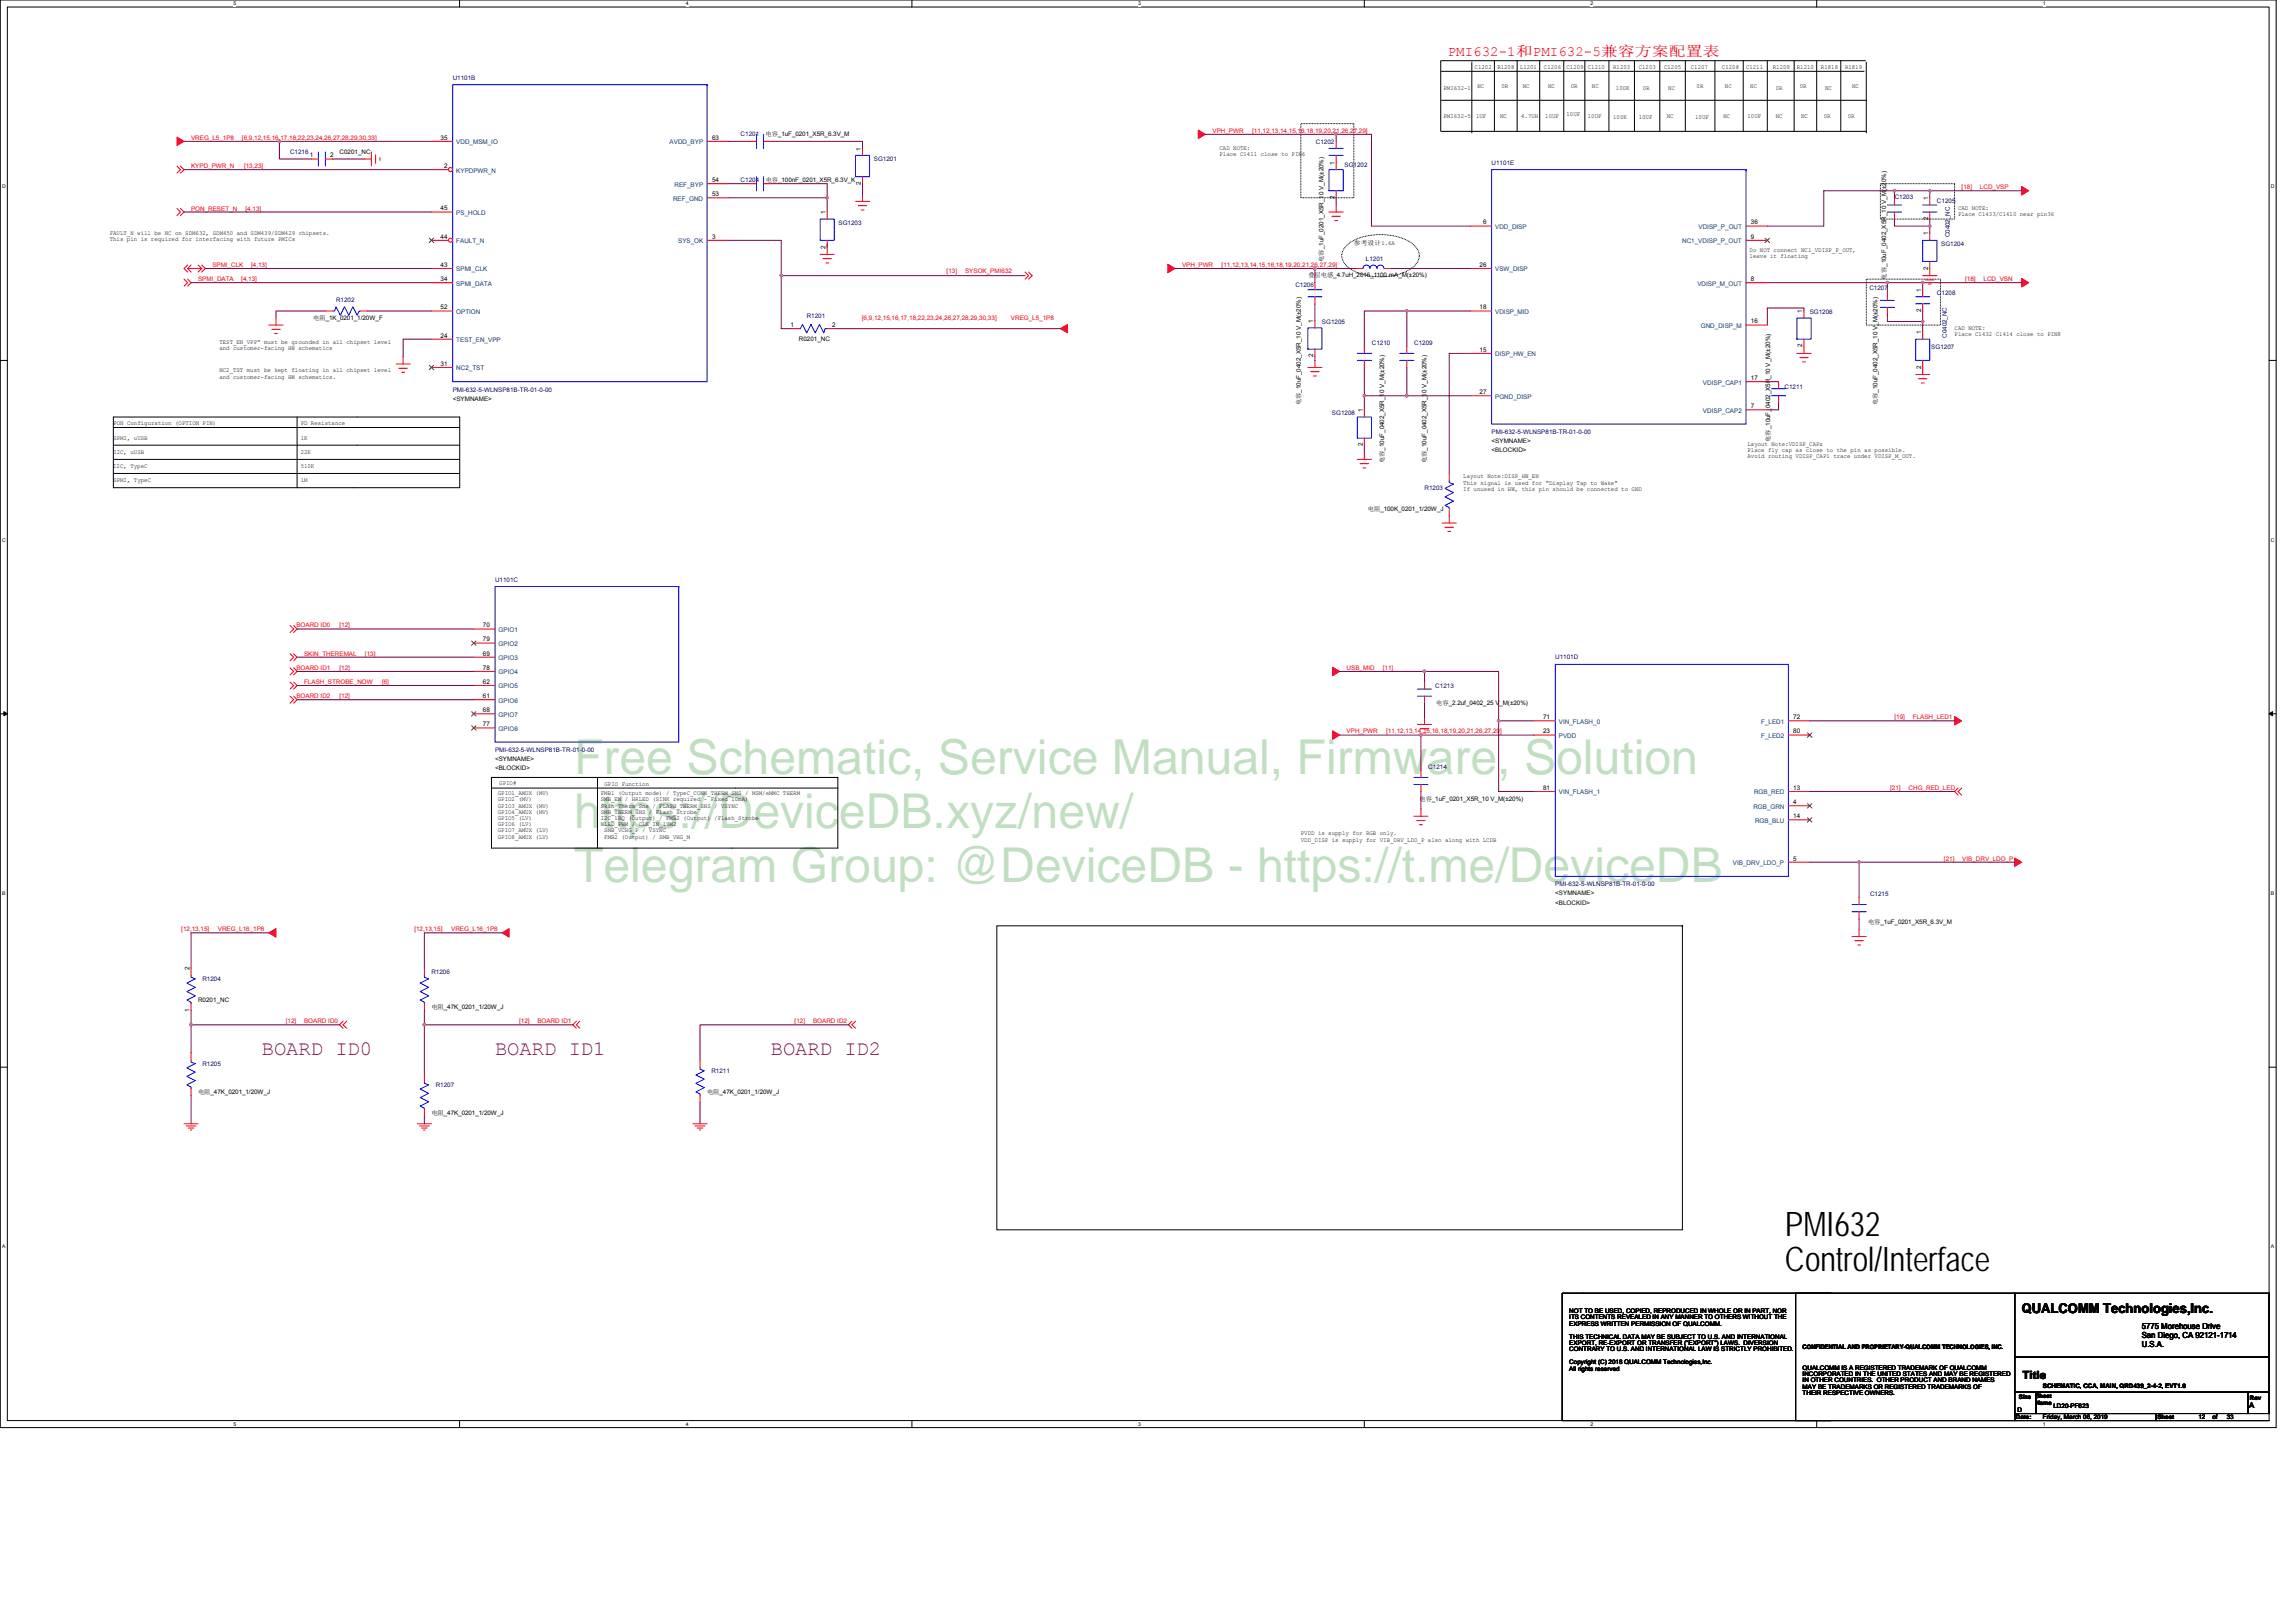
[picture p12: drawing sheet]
<svg xmlns="http://www.w3.org/2000/svg" width="297mm" height="210mm" viewBox="0 0 297 210" stroke-linecap="round" stroke-linejoin="round" font-family="sans-serif">
<defs><g id="words">
<g font-size="6.2" fill="#008000">
<text x="74.3" y="100.2">Free Schematic, Service Manual, Firmware, Solution</text>
<text x="74.3" y="107.2">https://DeviceDB.xyz/new/</text>
<text x="74.3" y="114.1">Telegram Group: @DeviceDB - https://t.me/DeviceDB</text>
</g>
<g font-size="4.4">
<text x="230.9" y="160">PMI632</text>
<text x="230.9" y="164.4">Control/Interface</text>
</g>
<g font-size="2.6" fill="#800080">
<text x="33.9" y="136.5">BOARD ID0</text>
<text x="64" y="136.5">BOARD ID1</text>
<text x="99.7" y="136.5">BOARD ID2</text>
</g>
<text font-size="1.8" fill="#f00" x="187.3" y="7.3">PMI632-1和PMI632-5兼电兼兼兼兼兼</text>
<text font-size="1.7" x="261.6" y="169.9">QUALCOMM Technologies,Inc.</text>
<text font-size="1.5" x="261.6" y="178.4">Title</text>
<g font-size="1.1">
<text x="277.1" y="172">5775 Morehouse Drive</text>
<text x="277.1" y="173.1">San Diego, CA 92121-1714</text>
<text x="277.1" y="174.2">U.S.A.</text>
</g>
<text font-size="1" x="291" y="182.2">A</text>
<g font-size=".8" fill="#000080">
<text x="58.6" y="10.3">U1101B</text>
<text x="95.8" y="17.6">C1201</text>
<text x="37.5" y="19.9">C1216</text>
<text x="95.8" y="23.6">C1204</text>
<text x="113" y="20.8">SG1201</text>
<text x="170.2" y="18.6">C1202</text>
<text x="173.9" y="21.6">SG1202</text>
<text x="193" y="21.3">U1101E</text>
<text x="108.5" y="29.1">SG1203</text>
<text x="245.1" y="25.8">C1203</text>
<text x="250.6" y="26.3">C1205</text>
<text x="176.7" y="33.8">L1201</text>
<text x="251.1" y="31.8">SG1204</text>
<text x="252.2" y="30.7" transform="rotate(-90 252.2 30.7)">C0402_NC</text>
<text x="43.5" y="39.1">R1202</text>
<text x="104.4" y="41.1">R1201</text>
<text x="167.6" y="37.1">C1206</text>
<text x="171" y="41.9">SG1205</text>
<text x="234.1" y="40.6">SG1206</text>
<text x="241.8" y="37.5">C1207</text>
<text x="250.6" y="38.2">C1208</text>
<text x="177.5" y="44.6">C1210</text>
<text x="183" y="44.6">C1209</text>
<text x="249.8" y="45.1">SG1207</text>
<text x="251.9" y="43.7" transform="rotate(-90 251.9 43.7)">C0402_NC</text>
<text x="58.6" y="50.7">PMI-632-5-WLNSP81B-TR-01-0-00</text>
<text x="172.3" y="53.7">SG1208</text>
<text x="230.9" y="50.3">C1211</text>
<text x="193" y="56.1">PMI-632-5-WLNSP81B-TR-01-0-00</text>
<text x="184.3" y="63.4">R1203</text>
<text x="64" y="75.2">U1101C</text>
<text x="185.7" y="89">C1213</text>
<text x="201.2" y="85.3">U1101D</text>
<text x="64" y="97.3">PMI-632-5-WLNSP81B-TR-01-0-00</text>
<text x="184.8" y="99.5">C1214</text>
<text x="201.2" y="114.7">PMI-632-5-WLNSP81B-TR-01-0-00</text>
<text x="241.9" y="115.9">C1215</text>
<text x="55.8" y="126">R1206</text>
<text x="26.2" y="126.9">R1204</text>
<text x="26.2" y="137.9">R1205</text>
<text x="56.4" y="140.6">R1207</text>
<text x="92" y="138.8">R1211</text>
</g>
<g font-size=".8">
<text x="186.7" y="11.6">PMI632-1</text>
<text x="190.8" y="8.9">C1202</text>
<text x="191.2" y="11.4">NC</text>
<text x="193.7" y="8.9">R1208</text>
<text x="194.2" y="11.4">0R</text>
<text x="196.6" y="8.9">L1201</text>
<text x="197" y="11.4">NC</text>
<text x="199.7" y="8.9">C1206</text>
<text x="200.3" y="11.4">NC</text>
<text x="202.7" y="8.9">C1209</text>
<text x="203.2" y="11.4">0R</text>
<text x="205.4" y="8.9">C1210</text>
<text x="205.9" y="11.4">NC</text>
<text x="208.7" y="8.9">R1203</text>
<text x="209.1" y="11.6">100K</text>
<text x="212" y="8.9">C1203</text>
<text x="212.5" y="11.6">0R</text>
<text x="215.3" y="8.9">C1205</text>
<text x="215.8" y="11.6">NC</text>
<text x="218.8" y="8.9">C1207</text>
<text x="219.5" y="11.4">0R</text>
<text x="222.8" y="8.9">C1208</text>
<text x="223.2" y="11.4">NC</text>
<text x="225.9" y="8.9">C1211</text>
<text x="226.4" y="11.4">NC</text>
<text x="229.4" y="8.9">R1209</text>
<text x="229.7" y="11.6">0R</text>
<text x="232.5" y="8.9">R1210</text>
<text x="232.9" y="11.4">0R</text>
<text x="235.6" y="8.9">R1818</text>
<text x="236.1" y="11.6">NC</text>
<text x="238.7" y="8.9">R1819</text>
<text x="239.6" y="11.4">NC</text>
<text x="99" y="17.6">电电_1uF_0201_X5R_6.3V_M</text>
<text x="186.7" y="15.3">PMI632-5</text>
<text x="191" y="15.3">1UF</text>
<text x="194.1" y="15.3">NC</text>
<text x="196.8" y="15.3">4.7UH</text>
<text x="199.9" y="15.3">10UF</text>
<text x="202.7" y="15.1">10UF</text>
<text x="205.4" y="15.3">10UF</text>
<text x="208.7" y="15.5">100K</text>
<text x="212" y="15.5">10UF</text>
<text x="215.6" y="15.3">NC</text>
<text x="219.3" y="15.5">10UF</text>
<text x="223" y="15.3">NC</text>
<text x="226.1" y="15.3">10UF</text>
<text x="229.7" y="15.3">NC</text>
<text x="233" y="15.3">NC</text>
<text x="235.9" y="15.3">0R</text>
<text x="239.1" y="15.3">0R</text>
<text x="40.1" y="20.4">1</text>
<text x="42.7" y="20.4">2</text>
<text x="43.9" y="19.9">C0201_NC</text>
<text x="57" y="18.1">35</text>
<text x="57.5" y="21.7">2</text>
<text x="92.1" y="18.1">63</text>
<text x="92.1" y="23.6">54</text>
<text x="99.1" y="23.6">电电_100nF_0201_X5R_6.3V_K</text>
<text x="111.4" y="23.9" transform="rotate(-90 111.4 23.9)">2</text>
<text x="111.4" y="19.5" transform="rotate(-90 111.4 19.5)">1</text>
<text x="157.8" y="19.4">CAD NOTE:</text>
<text x="157.8" y="20.2">Place C1411 close to PIN6</text>
<text x="172.7" y="21.3" transform="rotate(-90 172.7 21.3)">1</text>
<text x="57" y="27.2">45</text>
<text x="92.1" y="25.4">53</text>
<text x="106.8" y="27.7" transform="rotate(-90 106.8 27.7)">1</text>
<text x="172.7" y="25.8" transform="rotate(-90 172.7 25.8)">2</text>
<text x="191.9" y="29">6</text>
<text x="226.5" y="29">36</text>
<text x="249.4" y="28.5" transform="rotate(-90 249.4 28.5)">2</text>
<text x="249.4" y="25.9" transform="rotate(-90 249.4 25.9)">1</text>
<text x="253.3" y="27.2">CAD NOTE:</text>
<text x="253.3" y="28">Place C1433/C1410 near pin36</text>
<text x="14.2" y="30.4">FAULT_N will be NC on SDM632, SDM450 and SDM439/SDM429 chipsets.</text>
<text x="14.2" y="31.2">This pin is required for interfacing with future PMICs</text>
<text x="57" y="30.9">44</text>
<text x="57" y="34.5">43</text>
<text x="92.1" y="30.9">3</text>
<text x="106.8" y="32.2" transform="rotate(-90 106.8 32.2)">2</text>
<text x="169.3" y="35.8">叠叠电叠_4.7uH_2016_1100 mA_M(±20%)</text>
<text x="171.2" y="33.9" transform="rotate(-90 171.2 33.9)">电电_1uF_0201_X5R_10 V_M(±20%)</text>
<text x="175.2" y="31.7">参参参参1.6A</text>
<text x="191.4" y="34.5">26</text>
<text x="226.4" y="32.6">Do NOT connect NC1_VDISP_P_OUT,</text>
<text x="226.4" y="33.4">leave it floating</text>
<text x="226.5" y="30.9">9</text>
<text x="249.4" y="34.9" transform="rotate(-90 249.4 34.9)">2</text>
<text x="249.4" y="30.5" transform="rotate(-90 249.4 30.5)">1</text>
<text x="40.5" y="41.4">电电_1K_0201_1/20W_F</text>
<text x="57" y="40">52</text>
<text x="57" y="36.4">34</text>
<text x="169.9" y="41.8" transform="rotate(-90 169.9 41.8)">1</text>
<text x="191.4" y="40">18</text>
<text x="226.5" y="36.4">8</text>
<text x="226.5" y="41.8">16</text>
<text x="233.2" y="40.5" transform="rotate(-90 233.2 40.5)">1</text>
<text x="244" y="36.2" transform="rotate(-90 244 36.2)">电电_10uF_0402_X5R_10 V_M(±20%)</text>
<text x="248.5" y="40.4" transform="rotate(-90 248.5 40.4)">2</text>
<text x="248.5" y="37.8" transform="rotate(-90 248.5 37.8)">1</text>
<text x="28.4" y="44.5">TEST_EN_VPP&quot; must be grounded in all chipset level</text>
<text x="28.4" y="45.3">and customer-facing HW schematics</text>
<text x="57" y="47.3">31</text>
<text x="57" y="43.7">24</text>
<text x="102.3" y="42.3">1</text>
<text x="103.4" y="44.2">R0201_NC</text>
<text x="107.7" y="42.3">2</text>
<text x="169.9" y="46.2" transform="rotate(-90 169.9 46.2)">2</text>
<text x="191.4" y="45.5">15</text>
<text x="233.2" y="45" transform="rotate(-90 233.2 45)">2</text>
<text x="248.5" y="47.7" transform="rotate(-90 248.5 47.7)">2</text>
<text x="248.5" y="43.2" transform="rotate(-90 248.5 43.2)">1</text>
<text x="252.9" y="42.7">CAD NOTE:</text>
<text x="252.9" y="43.5">Place C1432 C1414 close to PIN8</text>
<text x="28.4" y="48.2">NC2_TST must be kept floating in all chipset level</text>
<text x="28.4" y="49">and customer-facing HW schematics.</text>
<text x="58.6" y="51.9">&lt;SYMNAME&gt;</text>
<text x="168.3" y="52.5" transform="rotate(-90 168.3 52.5)">电电_10uF_0402_X5R_10 V_M(±20%)</text>
<text x="176.3" y="53.3" transform="rotate(-90 176.3 53.3)">1</text>
<text x="191.4" y="51">27</text>
<text x="226.5" y="49.2">17</text>
<text x="226.5" y="52.8">7</text>
<text x="242.9" y="52.5" transform="rotate(-90 242.9 52.5)">电电_10uF_0402_X5R_10 V_M(±20%)</text>
<text x="14.7" y="56.9">SPMI, uUSB</text>
<text x="14.7" y="58.7">I2C, uUSB</text>
<text x="14.7" y="55">PON Configuration (OPTION PIN)</text>
<text x="38.9" y="55">PD Resistance</text>
<text x="38.9" y="56.9">1K</text>
<text x="38.9" y="58.7">22K</text>
<text x="176.3" y="57.8" transform="rotate(-90 176.3 57.8)">2</text>
<text x="179.1" y="59.9" transform="rotate(-90 179.1 59.9)">电电_10uF_0402_X5R_10 V_M(±20%)</text>
<text x="184.6" y="59.9" transform="rotate(-90 184.6 59.9)">电电_10uF_0402_X5R_10 V_M(±20%)</text>
<text x="193" y="57.3">&lt;SYMNAME&gt;</text>
<text x="193" y="58.5">&lt;BLOCKID&gt;</text>
<text x="226.1" y="57.7">Layout Note:VDISP_CAPx</text>
<text x="226.1" y="58.5">Place fly cap as close to the pin as possible.</text>
<text x="226.1" y="59.3">Avoid routing VDISP_CAP1 trace under VDISP_M_OUT.</text>
<text x="229" y="57.2" transform="rotate(-90 229 57.2)">电电_10uF_0402_X5R_10 V_M(±20%)</text>
<text x="14.6" y="60.5">I2C, TypeC</text>
<text x="14.7" y="62.4">SPMI, TypeC</text>
<text x="38.9" y="60.5">510K</text>
<text x="38.9" y="62.4">1M</text>
<text x="189.3" y="61.9">Layout Note:DISP_HW_EN</text>
<text x="189.3" y="62.7">This signal is used for &quot;Display Tap to Wake&quot;</text>
<text x="189.3" y="63.5">If unused in HW, this pin should be connected to GND</text>
<text x="177" y="66.1">电电_100K_0201_1/20W_J</text>
<text x="62.5" y="83">79</text>
<text x="62.5" y="81.2">70</text>
<text x="62.5" y="88.5">62</text>
<text x="62.5" y="86.7">78</text>
<text x="62.5" y="84.8">69</text>
<text x="62.5" y="90.3">61</text>
<text x="62.5" y="92.1">68</text>
<text x="62.5" y="94">77</text>
<text x="185.8" y="91.2">电电_2.2uf_0402_25 V_M(±20%)</text>
<text x="199.6" y="93">71</text>
<text x="199.6" y="94.9">23</text>
<text x="232" y="94.9">80</text>
<text x="232" y="93">72</text>
<text x="64" y="98.5">&lt;SYMNAME&gt;</text>
<text x="64" y="99.7">&lt;BLOCKID&gt;</text>
<text x="64.6" y="101.6">GPIO#</text>
<text x="78.2" y="101.7">GPIO Function</text>
<text x="64.4" y="102.9">GPIO1_AMUX (MV)</text>
<text x="64.4" y="103.7">GPIO2 (MV)</text>
<text x="64.4" y="104.5">GPIO3_AMUX (MV)</text>
<text x="64.4" y="105.3">GPIO4_AMUX (MV)</text>
<text x="64.4" y="106.1">GPIO5 (LV)</text>
<text x="64.4" y="106.9">GPIO6 (LV)</text>
<text x="64.4" y="107.7">GPIO7_AMUX (LV)</text>
<text x="77.7" y="102.9">FMB1 (Output mode) / TypeC_CONN_THERM_SNS / MSM/eMMC THERM</text>
<text x="77.7" y="103.7">SMB_EN / HRLED (SINK required – Fixed 10mA)</text>
<text x="77.7" y="104.5">Skin_Therm_Sns / FLASH_THERM_SNS / VSYNC</text>
<text x="77.7" y="105.3">SMB_THERM_SNS / Flash_Strobe</text>
<text x="77.7" y="106.1">I2C_1RQ (Output) / FMB2 (Output) /Flash_Strobe</text>
<text x="77.7" y="106.9">WLED_PWM / CLK_IN_19M2</text>
<text x="78.2" y="107.7">SMB_VCHG_P / VSYNC</text>
<text x="183.6" y="103.6">电电_1uF_0201_X5R_10 V_M(±20%)</text>
<text x="199.6" y="102.2">81</text>
<text x="232" y="102.2">13</text>
<text x="232" y="104">4</text>
<text x="232" y="105.9">14</text>
<text x="64.4" y="108.5">GPIO8_AMUX (LV)</text>
<text x="78.2" y="108.5">FMB2 (Output) / SMB_VHG_M</text>
<text x="168.3" y="108.1">PVDD is supply for RGB only.</text>
<text x="168.3" y="108.9">VDD_DISP is supply for VIB_DRV_LDO_P also along with LCDB</text>
<text x="232" y="111.3">5</text>
<text x="201.2" y="115.8">&lt;SYMNAME&gt;</text>
<text x="201.2" y="117">&lt;BLOCKID&gt;</text>
<text x="241.7" y="119.6">电电_1uF_0201_X5R_6.3V_M</text>
<text x="24.5" y="125.5" transform="rotate(-90 24.5 125.5)">2</text>
<text x="24.5" y="130.9" transform="rotate(-90 24.5 130.9)">1</text>
<text x="25.6" y="129.6">R0201_NC</text>
<text x="55.8" y="130.6">电电_47K_0201_1/20W_J</text>
<text x="25.6" y="141.5">电电_47K_0201_1/20W_J</text>
<text x="91.5" y="141.5">电电_47K_0201_1/20W_J</text>
<text x="55.8" y="144.3">电电_47K_0201_1/20W_J</text>
<text x="203" y="169.9">NOT TO BE USED, COPIED, REPRODUCED IN WHOLE OR IN PART, NOR</text>
<text x="203" y="170.7">ITS CONTENTS REVEALED IN ANY MANNER TO OTHERS WITHOUT THE</text>
<text x="203" y="171.5">EXPRESS WRITTEN PERMISSION OF QUALCOMM.</text>
<text x="203" y="173.2">THIS TECHNICAL DATA MAY BE SUBJECT TO U.S. AND INTERNATIONAL</text>
<text x="203" y="174">EXPORT, RE-EXPORT OR TRANSFER (&quot;EXPORT&quot;) LAWS. DIVERSION</text>
<text x="203" y="174.8">CONTRARY TO U.S. AND INTERNATIONAL LAW IS STRICTLY PROHIBITED.</text>
<text x="203" y="176.5">Copyright (C) 2018 QUALCOMM Technologies,Inc.</text>
<text x="203" y="177.3">All rights reserved</text>
<text x="233.2" y="177.2">QUALCOMM IS A REGISTERED TRADEMARK OF QUALCOMM</text>
<text x="233.2" y="178">INCORPORATED IN THE UNITED STATES AND MAY BE REGISTERED</text>
<text x="233.2" y="178.8">IN OTHER COUNTRIES. OTHER PRODUCT AND BRAND NAMES</text>
<text x="233.2" y="179.7">MAY BE TRADEMARKS OR REGISTERED TRADEMARKS OF</text>
<text x="233.2" y="174.5">CONFIDENTIAL AND PROPRIETARY-QUALCOMM TECHNOLOGIES, INC.</text>
<text x="264.3" y="179.5">SCHEMATIC, CCA, MAIN, QRD439_2-4-2, EVT1.0</text>
<text x="233.2" y="180.5">THEIR RESPECTIVE OWNERS.</text>
<text x="260.8" y="183.6">Date:</text>
<text x="261" y="182.7">D</text>
<text x="261.2" y="181">Size</text>
<text x="263.4" y="180.9">Sheet</text>
<text x="263.4" y="181.7">Name</text>
<text x="264.3" y="183.6">Friday, March 08, 2019</text>
<text x="265.7" y="182.2">LD20-PF623</text>
<text x="279.1" y="183.6">Sheet</text>
<text x="284.4" y="183.6">12</text>
<text x="286.2" y="183.6">of</text>
<text x="288.1" y="183.6">33</text>
<text x="291.1" y="181.1">Rev</text>
</g>
<g font-size=".8" fill="#f00">
<text x="156.9" y="17.2">VPH_PWR</text>
<text x="162" y="17.2">[11,12,13,14,15,16,18,19,20,21,26,27,29]</text>
<text x="24.7" y="21.7">KYPD_PWR_N</text>
<text x="24.7" y="18.1">VREG_L5_1P8</text>
<text x="31.3" y="18.1">[6,9,12,15,16,17,18,22,23,24,26,27,28,29,30,33]</text>
<text x="31.6" y="21.7">[13,23]</text>
<text x="24.7" y="27.2">PON_RESET_N</text>
<text x="31.8" y="27.2">[4,13]</text>
<text x="253.8" y="24.5">[18]</text>
<text x="256.2" y="24.5">LCD_VSP</text>
<text x="27.5" y="34.5">SPMI_CLK</text>
<text x="32.5" y="34.5">[4,13]</text>
<text x="122.5" y="35.4">[13]</text>
<text x="124.9" y="35.4">SYSOK_PMI632</text>
<text x="152.9" y="34.5">VPH_PWR</text>
<text x="158" y="34.5">[11,12,13,14,15,16,18,19,20,21,26,27,29]</text>
<text x="25.6" y="36.4">SPMI_DATA</text>
<text x="31.2" y="36.4">[4,13]</text>
<text x="111.5" y="41.4">[6,9,12,15,16,17,18,22,23,24,26,27,28,29,30,33]</text>
<text x="130.8" y="41.4">VREG_L5_1P8</text>
<text x="254.2" y="36.4">[18]</text>
<text x="256.6" y="36.4">LCD_VSN</text>
<text x="38.4" y="81.2">BOARD ID0</text>
<text x="43.9" y="81.2">[12]</text>
<text x="38.4" y="86.7">BOARD ID1</text>
<text x="39.3" y="88.5">FLASH_STROBE_NOW</text>
<text x="39.3" y="84.8">SKIN_THEREMAL</text>
<text x="43.9" y="86.7">[12]</text>
<text x="47.2" y="84.8">[13]</text>
<text x="49.4" y="88.5">[6]</text>
<text x="174.2" y="86.7">USB_MID</text>
<text x="178.9" y="86.7">[11]</text>
<text x="38.4" y="90.3">BOARD ID2</text>
<text x="43.9" y="90.3">[12]</text>
<text x="174.2" y="94.9">VPH_PWR</text>
<text x="179.3" y="94.9">[11,12,13,14,15,16,18,19,20,21,26,27,29]</text>
<text x="245.1" y="93.1">[19]</text>
<text x="247.5" y="93.1">FLASH_LED1</text>
<text x="244.5" y="102.2">[21]</text>
<text x="246.9" y="102.2">CHG_RED_LED</text>
<text x="251.5" y="111.4">[21]</text>
<text x="253.9" y="111.4">VIB_DRV_LDO_P</text>
<text x="23.4" y="120.5">[12,13,15]</text>
<text x="28.2" y="120.5">VREG_L16_1P8</text>
<text x="53.6" y="120.5">[12,13,15]</text>
<text x="58.4" y="120.5">VREG_L16_1P8</text>
<text x="37" y="132.4">[12]</text>
<text x="39.3" y="132.4">BOARD ID0</text>
<text x="67.2" y="132.4">[12]</text>
<text x="69.5" y="132.4">BOARD ID1</text>
<text x="102.8" y="132.4">[12]</text>
<text x="105.2" y="132.4">BOARD ID2</text>
</g>
<g font-size=".8" fill="#004080">
<text x="59" y="22.3">KYPDPWR_N</text>
<text x="59" y="18.7">VDD_MSM_IO</text>
<text x="86.6" y="18.7">AVDD_BYP</text>
<text x="59" y="27.8">PS_HOLD</text>
<text x="87.1" y="26">REF_GND</text>
<text x="87.3" y="24.2">REF_BYP</text>
<text x="193.4" y="29.6">VDD_DISP</text>
<text x="219.7" y="29.6">VDISP_P_OUT</text>
<text x="59" y="31.5">FAULT_N</text>
<text x="59" y="35.1">SPMI_CLK</text>
<text x="87.7" y="31.5">SYS_OK</text>
<text x="193.4" y="35.1">VSW_DISP</text>
<text x="217.6" y="31.5">NC1_VDISP_P_OUT</text>
<text x="59" y="40.6">OPTION</text>
<text x="59" y="37">SPMI_DATA</text>
<text x="193.4" y="40.6">VDISP_MID</text>
<text x="219.6" y="37">VDISP_M_OUT</text>
<text x="59" y="47.9">NC2_TST</text>
<text x="59" y="44.3">TEST_EN_VPP</text>
<text x="193.4" y="46.1">DISP_HW_EN</text>
<text x="220" y="42.4">GND_DISP_M</text>
<text x="193.4" y="51.6">PGND_DISP</text>
<text x="220.3" y="49.8">VDISP_CAP1</text>
<text x="220.3" y="53.4">VDISP_CAP2</text>
<text x="64.5" y="83.6">GPIO2</text>
<text x="64.5" y="81.8">GPIO1</text>
<text x="64.5" y="89.1">GPIO5</text>
<text x="64.5" y="87.2">GPIO4</text>
<text x="64.5" y="85.4">GPIO3</text>
<text x="64.5" y="90.9">GPIO6</text>
<text x="64.5" y="92.7">GPIO7</text>
<text x="64.5" y="94.6">GPIO8</text>
<text x="201.7" y="93.6">VIN_FLASH_0</text>
<text x="201.7" y="95.5">PVDD</text>
<text x="227.9" y="95.5">F_LED2</text>
<text x="227.9" y="93.6">F_LED1</text>
<text x="201.7" y="102.8">VIN_FLASH_1</text>
<text x="226.8" y="104.6">RGB_GRN</text>
<text x="226.9" y="102.8">RGB_RED</text>
<text x="227.1" y="106.4">RGB_BLU</text>
<text x="224.2" y="111.9">VIB_DRV_LDO_P</text>
</g>
<g font-size=".7">
<text x="30.2" y=".7">5</text>
<text x="88.7" y=".7">4</text>
<text x="147.2" y=".7">3</text>
<text x="205.8" y=".7">2</text>
<text x="264.3" y=".7">1</text>
<text x=".3" y="24.4">D</text>
<text x="293.8" y="24.4">D</text>
<text x=".3" y="70.1">C</text>
<text x="293.8" y="70.1">C</text>
<text x=".3" y="115.8">B</text>
<text x="293.8" y="115.8">B</text>
<text x=".3" y="161.5">A</text>
<text x="293.8" y="161.5">A</text>
<text x="30.2" y="184.5">5</text>
<text x="88.7" y="184.5">4</text>
<text x="147.2" y="184.5">3</text>
<text x="205.8" y="184.5">2</text>
<text x="264.3" y="184.5">1</text>
</g>
</g></defs>
<path d="M0 0h294.5v184.7h-294.5zM.9 .9h292.7v182.9h-292.7z" fill="none" stroke="#000" stroke-width=".13"/>
<g fill="#fff">
<path d="M30.2 .1h.4v.7h-.4z"/>
<path d="M30.2 183.9h.4v.7h-.4z"/>
</g>
<path d="M59.5 0v.9M59.5 183.8v.9" fill="none" stroke="#000" stroke-width=".13"/>
<g fill="#fff">
<path d="M88.7 .1h.4v.7h-.4z"/>
<path d="M88.7 183.9h.4v.7h-.4z"/>
</g>
<path d="M118 0v.9M118 183.8v.9" fill="none" stroke="#000" stroke-width=".13"/>
<g fill="#fff">
<path d="M147.2 .1h.4v.7h-.4z"/>
<path d="M147.2 183.9h.4v.7h-.4z"/>
</g>
<path d="M176.5 0v.9M176.5 183.8v.9" fill="none" stroke="#000" stroke-width=".13"/>
<g fill="#fff">
<path d="M205.8 .1h.3v.7h-.3z"/>
<path d="M205.8 183.9h.3v.7h-.3z"/>
</g>
<path d="M235 0v.9M235 183.8v.9" fill="none" stroke="#000" stroke-width=".13"/>
<g fill="#fff">
<path d="M264.3 .1h.3v.7h-.3z"/>
<path d="M264.3 183.9h.3v.7h-.3z"/>
<path d="M.3 23.8h.4v.7h-.4z"/>
<path d="M293.8 23.8h.5v.7h-.5z"/>
<path d="M.3 69.5h.4v.7h-.4z"/>
<path d="M293.8 69.5h.5v.7h-.5z"/>
</g>
<path d="M0 46.6h.9M293.6 46.6h.9" fill="none" stroke="#000" stroke-width=".13"/>
<g fill="#fff">
<path d="M.3 115.2h.4v.8h-.4z"/>
<path d="M293.8 115.2h.4v.8h-.4z"/>
</g>
<path d="M0 92.4h.9M293.6 92.4h.9" fill="none" stroke="#000" stroke-width=".13"/>
<path d="M.5 92.1l.4 .3-.4 .2zM293.6 92.4l.4-.3v.5z" fill="#000" stroke="#000" stroke-width=".13"/>
<g fill="#fff">
<path d="M.3 160.9h.4v.8h-.4z"/>
<path d="M293.8 160.9h.4v.8h-.4z"/>
</g>
<g fill="none" stroke="#000" stroke-width=".13">
<path d="M168.3 16h6.9v9.6h-6.9zM186.4 7.9v9.1M186.5 7.9h31.5M186.5 9.2h54.7M186.5 17h54.9M186.5 13h54.9M190.4 8v9.2M193.3 7.9v9.1M196.3 7.9v9.1M199.2 7.9v9.1M202.3 7.9v9.1M205 7.9v9.1"/>
<path d="M208.1 7.9v9.1M211.5 7.9v9.1M214.7 7.9v9.1M218 7.9h23.3M218 7.9v9.1M221.9 7.9v9.1M225.5 7.9v9.1M228.6 7.9v9.1M232.1 7.9v9.1M235 7.9v9.1M238.1 7.9v9.1M241.4 8v9.2"/>
<path d="M174.4 31.5a7.8 7.8 0 0 1 8.4 0 1.79 1.79 0 0 1 0 3.1 7.8 7.8 0 0 1-8.4 0 1.79 1.79 0 0 1 0-3.1zM241.4 36.1h9.6v6h-9.6zM243.3 23.8h9.6v4.5h-9.6zM14.7 54h44.8v9.1h-44.8zM14.7 55.3h44.8M14.7 57.6h44.8M14.7 59.4h44.8M38.4 54v9.1M14.7 61.3h44.8M63.6 100.6h44.8v9.1h-44.8zM63.6 102h44.8M77.3 100.6v9.1"/>
<path d="M129 119.8h88.7v39.3h-88.7zM217.7 119.8h.1M0 138.1h.9M293.6 138.1h.9M232.3 167.3h28.3v16.5h-28.3zM236.9 167.3h-34.8v16.5h34.8M260.6 167.3h33v8.3h-33zM260.6 175.6h33v4.5h-33zM260.6 167.3h.1M293.6 167.3h.1M293.6 175.6h.1M260.6 180.1h2.8v2.8h-2.8z"/>
<path d="M260.6 182.9h18.3v.9h-18.3zM263.4 180.1h.1M263.4 180.1h27.4v2.8h-27.4zM278.9 182.9h.1M278.9 183.8h14.7M290.8 180.1h2.8v2.8h-2.8zM290.8 180.1h.1M293.6 180.1h.1"/>
</g>
<g fill="none" stroke="#f00" stroke-width=".13">
<path d="M48 19.7v1.8M111.6 19.2v.9M22.9 27l.4 .4-.4 .5M22.9 21.5l.4 .4-.4 .5M23.3 27l.5 .4-.5 .5M23.3 21.5l.5 .4-.5 .5M23.8 36.1l.5 .5-.5 .4M24.3 34.7l.4 .5M24.3 34.7h1.8M24.3 34.3l-.5 .4 .5 .5M24.3 36.1l.4 .5-.4 .4M24.7 34.3l-.4 .4"/>
<path d="M25.6 34.3l.5 .4M26.1 34.3l.5 .4-.5 .5M26.1 34.7l-.5 .5M47.1 20.6h.9M48.6 20v1.1M49.1 20.4v.3M106.1 32.9h1.8M106.5 33.5h1.1M106.8 34h.4M107 31.1v1.8M107 27.4v.9M110.7 26.1h1.8"/>
<path d="M111 26.6h1.1M111.4 27.2h.4M111.6 25.1v1M111.6 22.9v.9M132.6 35.2l.5 .5-.5 .4M133.1 35.2l.4 .5-.4 .4M171.9 27.4h1.9M172.3 28h1.1M172.7 28.5h.3M172.9 26.5v.9M190.2 29.3h2.8M190.2 34.7h2.8"/>
<path d="M225.9 36.6h2.7M225.9 29.3h2.7M225.9 31.1h2.7M248.7 35.7h1.9M249.1 36.2h1.1M249.5 36.7h.3M249.7 34.7v1M34.8 42.1h1.8M35.2 42.6h1.1M35.5 43.2h.4M35.7 41.1v1M51.2 47.1h1.9"/>
<path d="M51.6 47.6h1.1M52 48.2h.3M52.2 46.2v.9M169.2 47.5h1.8M169.6 48.1h1.1M169.9 48.6h.4M170.1 46.6v.9M170.1 45.2v.9M170.1 41.5v.9M175.6 59.4h1.8M176 60h1.1M176.5 58.5v.9"/>
<path d="M176.5 56.7v.9M176.5 53v1M190.2 51.2h2.8M190.2 45.7h2.8M190.2 40.2h2.8M225.9 49.4h2.7M225.9 42.1h2.7M225.9 53h2.7M230.1 51.2v.9M230.1 49.4v.9M232.5 45.7h1.8M232.9 46.3h1"/>
<path d="M233.2 46.8h.4M233.4 44.8v.9M247.8 48.5h1.9M248.2 49h1.1M248.6 49.6h.3M248.7 47.5v1M176.3 60.5h.4M186.6 67.7h1.8M186.9 68.2h1.1M187.3 68.7h.4M187.5 66.7v1M37.5 88.2l.5 .5-.5 .5"/>
<path d="M37.5 84.6l.5 .4-.5 .5M37.5 80.9l.5 .5-.5 .4M37.5 86.4l.5 .5-.5 .4M37.5 90.1l.5 .4-.5 .5M38 88.2l.4 .5-.4 .5M38 84.6l.4 .4-.4 .5M38 80.9l.4 .5-.4 .4M38 86.4l.4 .5-.4 .4M38 90.1l.4 .4-.4 .5M61.3 88.7h2.7M61.3 90.5h2.7M61.3 92.4h2.7"/>
<path d="M61.3 94.2h2.7M61.3 83.2h2.7M61.3 81.4h2.7M61.3 86.9h2.7M61.3 85h2.7M183.4 93.7h1.8M183.7 94.3h1.1M184.1 94.8h.4M184.3 92.8v.9M182.9 105.6h1.8M183.3 106.2h1.1M183.6 106.7h.4"/>
<path d="M183.8 104.7v.9M253.3 102l-.4 .4 .4 .5M253.8 102l-.5 .4 .5 .5M24.7 129.8v.9M24.7 125.3v.9M44.4 132.1l-.5 .5 .5 .4M44.8 132.1l-.4 .5 .4 .4M74.6 132.1l-.5 .5 .5 .4M75 132.1l-.4 .5 .4 .4M90.6 137.2v.9M110.2 132.1l-.4 .5 .4 .4M110.7 132.1l-.5 .5 .5 .4"/>
<path d="M239.6 121.2h1.8M240 121.7h1.1M240.3 122.3h.4M240.5 120.2v1M23.8 145.4h1.8M24.1 145.7h1.3M24.4 145.9h.7M24.6 146.2h.2M54 145.4h1.8M54.3 145.7h1.2M54.5 145.9h.8M54.8 146.2h.2"/>
<path d="M89.6 145.4h1.9M89.9 145.7h1.3M90.2 145.9h.7M90.5 146.2h.2M90.6 141.7v.9"/>
</g>
<g fill="#f00" stroke="#f00" stroke-width=".13">
<path d="M22.9 17.7l.9 .6-.9 .5z" fill-rule="evenodd"/>
<path d="M137.2 42.5l.9-.5v1.1z" fill-rule="evenodd"/>
<path d="M151.1 34.2l.9 .5-.9 .6z" fill-rule="evenodd"/>
<path d="M252.9 92.7l.9 .6-.9 .5z" fill-rule="evenodd"/>
<path d="M260.6 111l1 .5-1 .6z" fill-rule="evenodd"/>
<path d="M172.4 86.3l.9 .6-.9 .5z" fill-rule="evenodd"/>
<path d="M172.4 94.6l.9 .5-.9 .6z" fill-rule="evenodd"/>
<path d="M261.6 36l.9 .6-.9 .5z" fill-rule="evenodd"/>
<path d="M261.6 24.1l.9 .6-.9 .5z" fill-rule="evenodd"/>
<path d="M155 16.8l.9 .6-.9 .5z" fill-rule="evenodd"/>
<path d="M34.8 120.7l.9-.6v1.1z" fill-rule="evenodd"/>
<path d="M65 120.7l.9-.6v1.1z" fill-rule="evenodd"/>
</g>
<g fill="none" stroke="#00f" stroke-width=".13">
<path d="M58.6 11h32.9v38.4h-32.9zM91.5 11h.1M106.1 28.3h1.8v2.8h-1.8zM107 31.1h.1M107 28.3h.1M110.7 20.1h1.8v2.8h-1.8zM111.6 22.9h.1M111.6 20.1h.1M193 21.9h32.9v33h-32.9zM225.9 21.9h.1M169.2 42.4h1.8v2.8h-1.8zM170.1 45.2h.1"/>
<path d="M170.1 42.4h.1M175.6 54h1.8v2.7h-1.8zM176.5 56.7h.1M176.5 54h.1M229.2 51.2h1.8M229.2 50.3h1.8M230.1 51.2h.1M230.1 50.3h.1M64 75.9h23.8v20.1h-23.8zM87.8 75.9h.1M24.7 126.2h.1M24.7 129.8h.1"/>
<path d="M24.7 126.2v.2l.6 .2-1.1 .6 1.1 .5-1.1 .6 1.1 .5-1.1 .6 .5 .3v.1M90.6 138.1h.1M90.6 138.1v.2l.5 .2-1.1 .6 1.1 .5-1.1 .6 1.1 .5-1.1 .6 .6 .2v.2M90.6 141.7h.1"/>
</g>
<path d="M228.4 30.8l.5 .6M228.9 30.8l-.6 .6M61 92.1l.6 .5M61 93.9l.6 .6M61 82.9l.6 .6M61.6 92.1l-.6 .5M61.6 93.9l-.6 .6M61.6 82.9l-.6 .6" fill="none" stroke="#804000" stroke-width=".13"/>
<circle cx="58.3" cy="21.9" r=".27" fill="#fff" stroke="#f00" stroke-width=".13"/>
<path d="M55.8 18.3h2.8M91.5 18.3h2.7M55.8 21.9h2.2M91.5 25.6h2.7M91.5 31.1h2.7M55.8 47.5h2.8" fill="none" stroke="#f00" stroke-width=".13"/>
<path d="M55.5 47.3l.6 .5M56.1 47.3l-.6 .5" fill="none" stroke="#804000" stroke-width=".13"/>
<circle cx="58.3" cy="31.1" r=".27" fill="#fff" stroke="#f00" stroke-width=".13"/>
<g fill="none" stroke="#f00" stroke-width=".13">
<path d="M97 18.3h.9M98.8 18.3h.9M172.9 18.3v.9M40.3 20.6h.9M42.1 20.6h.9M55.8 27.4h2.8M55.8 36.6h2.8M55.8 34.7h2.8M55.8 31.1h2.2M91.5 23.8h2.7M97 23.8h.9M98.8 23.8h.9"/>
<path d="M170.1 38.4v.9M170.1 36.6v.9M172.9 24.7v.9M172.9 20.1v1.8M175.4 34.7h.9M179.1 34.7h.9M244.2 39.8v.9M244.2 38v.9M245.1 27.4v.9M245.1 25.6v.9M248.7 37.5v.9M248.7 39.3v.9"/>
<path d="M249.7 33.8v.9M249.7 30.2v.9M249.7 25.6v.9M249.7 27.4v.9M42.1 40.2h.9M46.7 40.2h.9M55.8 43.9h2.8M55.8 40.2h2.8M102.4 42.5h1M107 42.5h.9M176.5 46.6v.9M176.5 44.8v.9"/>
<path d="M182 46.6v.9M182 44.8v.9M233.4 43.9v.9M233.4 40.2v.9M248.7 46.6v.9M248.7 43v.9M187.5 65.8v.9M187.5 61.3v.9M183.8 99.7v.9M184.3 88.2v1M184.3 90.1v.9M198.5 93.3h2.7"/>
<path d="M198.5 95.1h2.7M231.4 95.1h2.7M231.4 93.3h2.7M183.8 101.5v.9M198.5 102.4h2.7M231.4 102.4h2.7M231.4 104.2h2.7M231.4 106.1h2.7M231.4 111.5h2.7M240.5 116.1v.9M240.5 118v.9M24.7 136.2v1"/>
<path d="M54.9 129.8v.9M54.9 125.3v.9M54.9 139v.9M24.7 140.8v.9M54.9 143.6v.9"/>
</g>
<path d="M55.5 30.8l.6 .6M56.1 30.8l-.6 .6M233.8 94.8l.6 .6M234.4 94.8l-.6 .6M233.8 104l.6 .5M233.8 105.8l.6 .6M234.4 104l-.6 .5M234.4 105.8l-.6 .6" fill="none" stroke="#804000" stroke-width=".13"/>
<g fill="none" stroke="#00f" stroke-width=".13">
<path d="M41.2 19.7v1.8M42.1 19.7v1.8M97.9 17.4v1.8M97.9 18.3h.1M98.8 18.3h.1M98.8 17.4v1.8M171.9 19.2h1.9M172.9 19.2h.1M41.2 20.6h.1M42.1 20.6h.1M97.9 23.8h.1M97.9 22.9v1.8"/>
<path d="M98.8 22.9v1.8M98.8 23.8h.1M169.2 38.4h1.8M169.2 37.5h1.8M170.1 38.4h.1M170.1 37.5h.1M171.9 21.9h1.9v2.8h-1.9zM171.9 20.1h1.9M172.9 24.7h.1M172.9 21.9h.1M172.9 20.1h.1M176.3 34.7a.45 .45 0 0 1 .5-.4 .45 .45 0 0 1 .4 .4 .46 .46 0 0 1 .5-.4 .46 .46 0 0 1 .4 .4 .46 .46 0 0 1 .5-.4 .46 .46 0 0 1 .4 .4"/>
<path d="M176.3 34.7h.1M179.1 34.7h.1M243.3 39.8h1.8M243.3 38.9h1.8M244.2 27.4h1.8M244.2 26.5h1.8M244.2 39.8h.1M244.2 38.9h.1M245.1 27.4h.1M245.1 26.5h.1M247.8 38.4h1.9M247.8 39.3h1.9"/>
<path d="M248.7 38.4h.1M248.7 39.3h.1M248.7 26.5h1.9M248.7 27.4h1.9M248.7 31.1h1.9v2.7h-1.9zM249.7 33.8h.1M249.7 31.1h.1M249.7 26.5h.1M249.7 27.4h.1M43 40.2h.1M43 40.2h.3l.2-.5 .5 1.1 .6-1.1 .5 1.1 .6-1.1 .5 1.1 .3-.6h.2M46.7 40.2h.1"/>
<path d="M103.4 42.5h.1M103.4 42.5h.1l.3-.5 .6 1.1 .5-1.1 .6 1.1 .5-1.1 .6 1.1 .1-.6h.3M107 42.5h.1M175.6 46.6h1.8M175.6 45.7h1.8M176.5 46.6h.1M176.5 45.7h.1M181.1 46.6h1.8M181.1 45.7h1.8M182 46.6h.1M182 45.7h.1M232.5 41.1h1.8v2.8h-1.8z"/>
<path d="M233.4 43.9h.1M233.4 41.1h.1M247.8 43.9h1.9v2.7h-1.9zM248.7 46.6h.1M248.7 43.9h.1M187.5 62.2h.1M187.5 65.8h.1M187.5 62.2v.2l.5 .2-1.1 .6 1.1 .5-1.1 .6 1.1 .5-1.1 .6 .6 .3v.1M183.4 89.2h1.8M183.4 90.1h1.8M184.3 89.2h.1M184.3 90.1h.1"/>
<path d="M201.2 86h30.2v27.4h-30.2zM231.4 86h.1M182.9 100.6h1.8M182.9 101.5h1.8M183.8 100.6h.1M183.8 101.5h.1M239.6 117h1.8M239.6 118h1.8M240.5 117h.1M240.5 118h.1M24.7 137.2h.1M24.7 137.2v.2l.6 .2-1.1 .6 1.1 .5-1.1 .6 1.1 .5-1.1 .6 .5 .2v.2"/>
<path d="M54.9 126.2h.1M54.9 129.8h.1M54.9 126.2v.2l.6 .2-1.1 .6 1.1 .5-1.1 .6 1.1 .5-1.1 .6 .5 .3v.1M54.9 139.9h.1M54.9 139.9v.3l.6 .2-1.1 .5 1.1 .6-1.1 .5 1.1 .6-1.1 .5 .5 .3v.2M24.7 140.8h.1M54.9 143.6h.1"/>
</g>
<g fill="none" stroke="#800040" stroke-width=".13">
<path d="M23.8 18.3h12.3M55.8 18.3h-19.7v2.3h4.2M94.2 18.3h2.8M99.7 18.3h11.9v.9M155.9 17.4h17v.9M172.9 17.4h4.5v11.9h12.8M23.8 27.4h32M23.8 21.9h32M24.7 36.6h31.1M26.6 34.7h29.2M43 20.6h4.1M94.2 31.1h6.9v4.6"/>
<path d="M94.2 23.8h2.8M94.2 25.6h12.8M99.7 23.8h7.3v1.8M101.1 35.7h31.5M101.1 35.7v6.8h1.3M107 25.6v1.8M107 31.5v.5M111.6 23.8v1.3M152 34.7h23.4M170.1 39.3v2.2M170.1 34.7v1.9M172.9 25.6v.9"/>
<path d="M180 34.7h10.2M228.6 36.6h15.6M244.2 36.6v1.4M244.2 36.6h4.5M245.1 24.7v.9M245.1 24.7h4.6M245.1 24.7h-9.2v4.6h-7.3M245.1 28.3v1h4.6M248.7 36.6v.9M248.7 36.6h12.9M249.7 28.3v1M249.7 24.7v.9"/>
<path d="M249.7 29.3v.9M249.7 24.7h11.9M42.1 40.2h-6.4v.9M47.6 40.2h8.2M55.8 43.9h-3.6v2.3M107.9 42.5h29.3M170.1 46.1v.5M176.5 47.5v3.7M176.5 51.2h5.5M176.5 51.2v1.8M176.5 57.6v.9M182 47.5v3.7"/>
<path d="M182 40.2h-5.5v4.6M182 40.2h8.2M182 51.2h8.2M182 40.2v4.6M190.2 45.7h-2.7v15.6M228.6 49.4h1.5M230.1 52.1v.9h-1.5M233.4 40.2v-.3h-4.8v2.2M244.2 40.7v.9h4.5M248.7 40.2v1.4M248.7 41.6v1.4M38.4 88.7h22.9"/>
<path d="M38.4 85h22.9M38.4 81.4h22.9M38.4 86.9h22.9M38.4 90.5h22.9M173.3 86.9h11M173.3 95.1h10.5M183.8 95.1v4.6M183.8 95.1h14.7M184.3 91v1.8M184.3 86.9v1.3M184.3 86.9h9.6v6.4M193.9 93.3v9.1h4.6"/>
<path d="M193.9 93.3h4.6M234.1 93.3h18.8M183.8 102.4v2.3M234.1 111.5h6.4M234.1 102.4h18.8M240.5 111.5h20.1M240.5 118.9v1.3M240.5 111.5v4.6M24.7 130.7v1.9M24.7 132.6v3.6M24.7 132.6h19.2M34.8 120.7h-10.1v4.6"/>
<path d="M54.9 130.7v1.9M54.9 132.6h19.2M54.9 132.6v6.4M65 120.7h-10.1v4.6M109.8 132.6h-19.2v4.6M24.7 141.7v3.7M54.9 144.5v.9M90.6 142.6v2.8"/>
</g>
<g fill="#f0f" stroke="#f0f" stroke-width=".13">
<path d="M170 34.6h.2v.3h-.2z" fill-rule="evenodd"/>
<path d="M176.4 51.1h.2v.2h-.2z" fill-rule="evenodd"/>
<path d="M183.7 95h.2v.2h-.2z" fill-rule="evenodd"/>
<path d="M181.9 51.1h.2v.2h-.2z" fill-rule="evenodd"/>
<path d="M170 34.6h.2v.3h-.2z" fill-rule="evenodd"/>
<path d="M176.4 51.1h.2v.2h-.2z" fill-rule="evenodd"/>
<path d="M183.7 95h.2v.2h-.2z" fill-rule="evenodd"/>
<path d="M181.9 51.1h.2v.2h-.2z" fill-rule="evenodd"/>
<circle cx="107" cy="25.6" r=".17"/>
<circle cx="101.1" cy="35.6" r=".17"/>
<circle cx="182" cy="40.2" r=".17"/>
<circle cx="240.5" cy="111.5" r=".17"/>
<circle cx="184.3" cy="86.8" r=".17"/>
<circle cx="244.2" cy="36.6" r=".17"/>
<circle cx="248.7" cy="41.6" r=".17"/>
<circle cx="245.1" cy="24.7" r=".17"/>
<circle cx="249.7" cy="24.7" r=".17"/>
<circle cx="172.8" cy="17.4" r=".17"/>
<circle cx="248.7" cy="36.6" r=".17"/>
<circle cx="193.9" cy="93.3" r=".17"/>
<circle cx="249.7" cy="29.3" r=".17"/>
<circle cx="24.7" cy="132.6" r=".17"/>
<circle cx="54.9" cy="132.6" r=".17"/>
<circle cx="36.1" cy="18.3" r=".17"/>
</g>
<use href="#words"/>
</svg>
